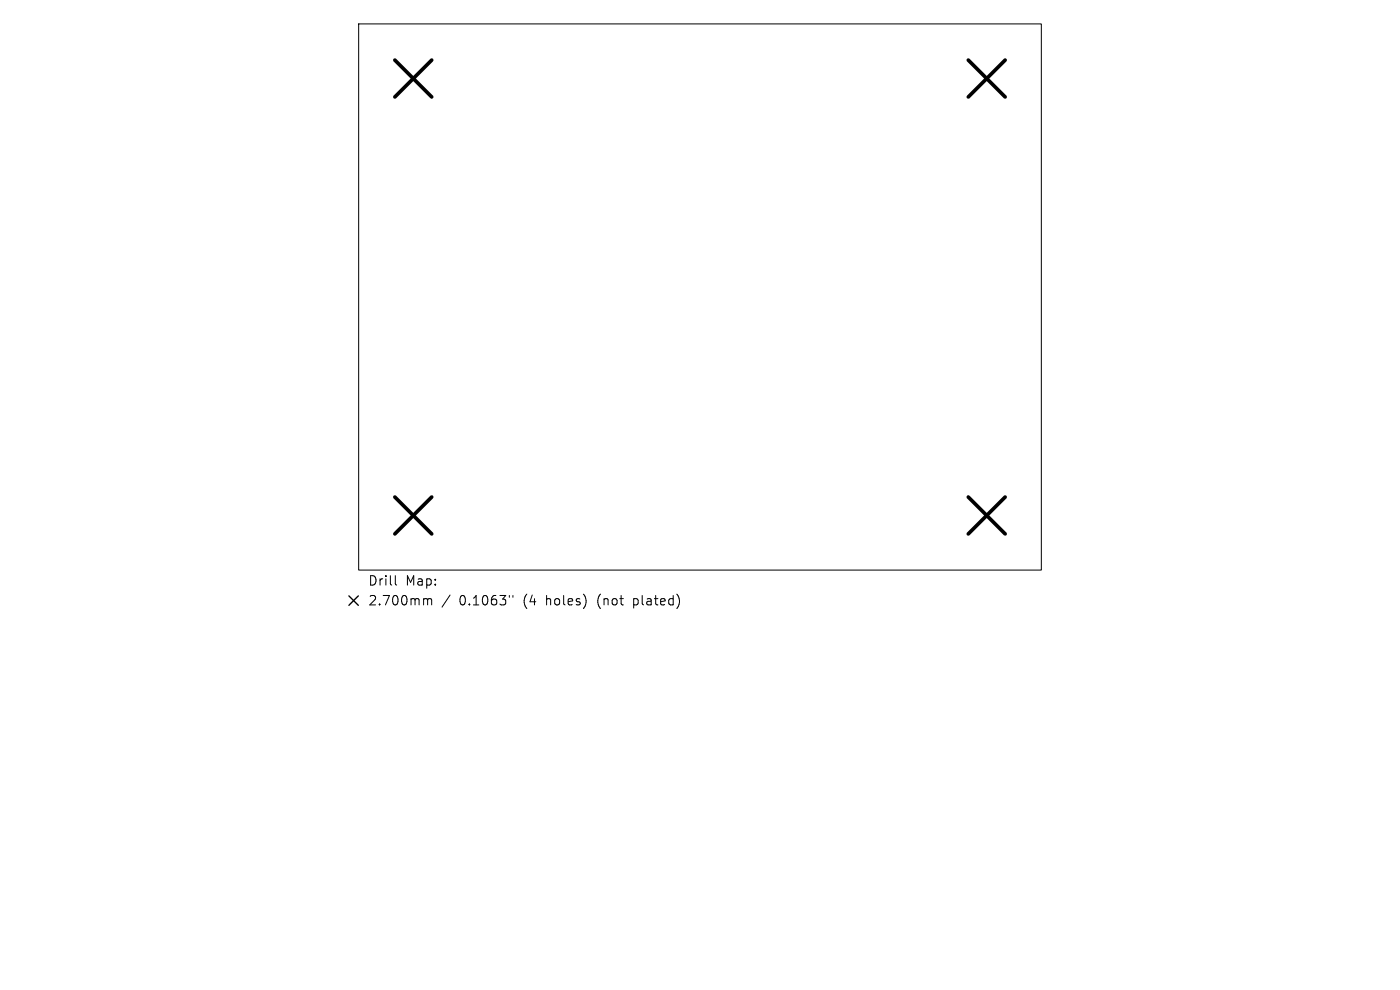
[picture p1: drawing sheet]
<svg xmlns="http://www.w3.org/2000/svg" width="297mm" height="210mm" viewBox="0 0 297 210" stroke-linecap="round" stroke-linejoin="round" font-family="sans-serif">
<defs><g id="words">
<g font-size="2.8">
<text x="78" y="124.5">Drill</text>
<text x="86" y="124.5">Map:</text>
<text x="78" y="128.7">2.700mm</text>
<text x="97.5" y="128.7">0.1063&quot;</text>
<text x="111.2" y="128.7">(4</text>
<text x="116.1" y="128.7">holes)</text>
<text x="127.2" y="128.7">(not</text>
<text x="135" y="128.7">plated)</text>
</g>
</g></defs>
<path d="M76.1 5.1h144.8v115.8h-144.8zM83.9 122.1v1.7l.2 .3M90.1 127h.3l.3 .3M90.7 127.3l.3-.3 .5 .1 .1 1.2M90.7 127.3v1M95.5 126.2l-1.7 2.6M108.1 126.3v.4M108.8 126.3v.4" fill="none" stroke="#000" stroke-width=".21"/>
<path d="M83.8 12.7l7.8 7.9M91.6 12.7l-7.8 7.9M205.4 12.7l7.8 7.9M213.2 12.7l-7.8 7.9M83.8 105.4l7.8 7.9M91.6 105.4l-7.8 7.9M205.4 105.4l7.8 7.9M213.2 105.4l-7.8 7.9" fill="none" stroke="#000" stroke-width=".78"/>
<path d="M74 126.4l2 2M76 126.4l-2 2" fill="none" stroke="#000" stroke-width=".29"/>
<use href="#words"/>
</svg>
